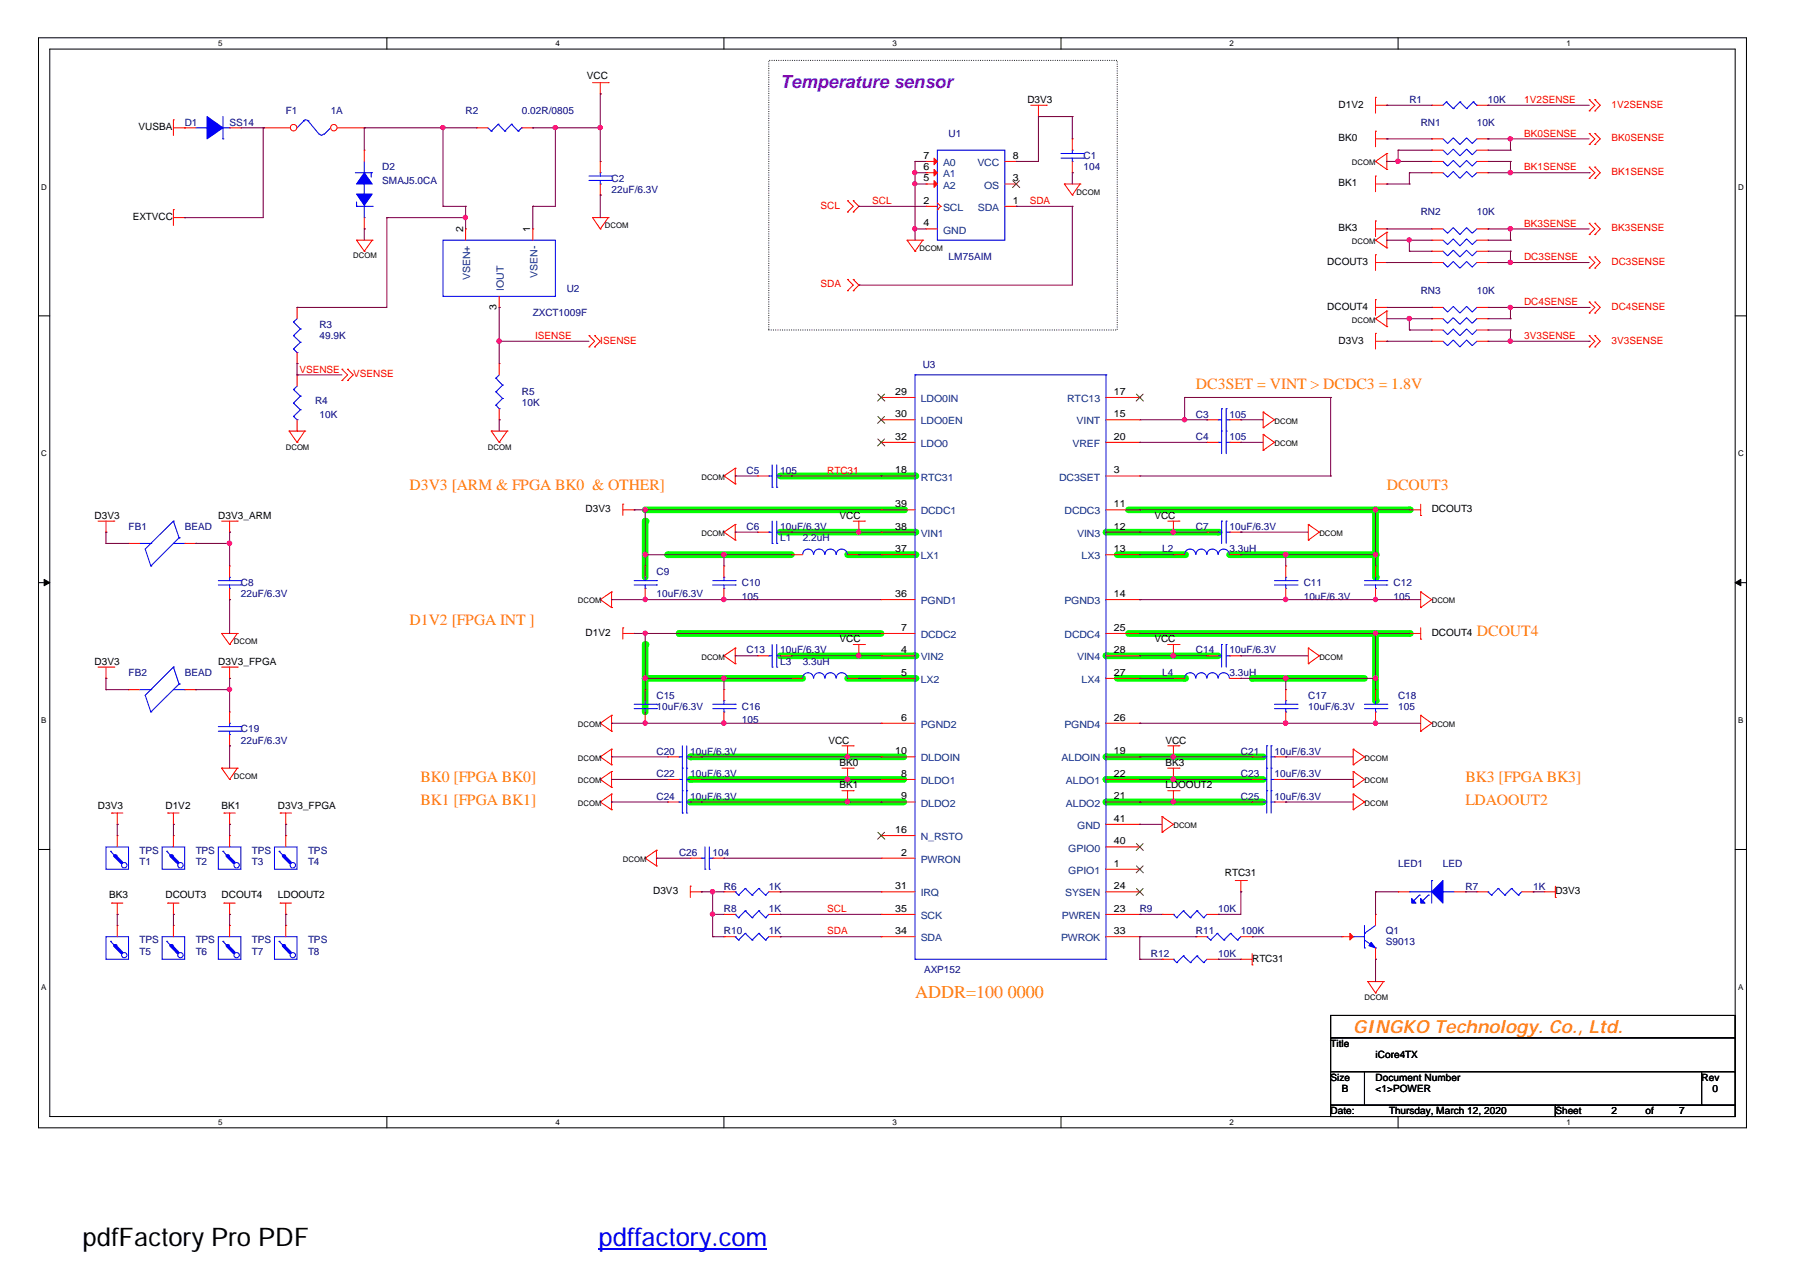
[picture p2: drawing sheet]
<svg xmlns="http://www.w3.org/2000/svg" width="297mm" height="210mm" viewBox="0 0 297 210" stroke-linecap="round" stroke-linejoin="round" font-family="sans-serif">
<defs><g id="words">
<text font-size="4.2" x="13.6" y="205.6">pdfFactory Pro PDF</text>
<text font-size="4.2" fill="#00f" x="98.8" y="205.6">pdffactory.com</text>
<text font-size="3" fill="#8000ff" x="128.7" y="14.5">Temperature sensor</text>
<g font-size="3" fill="#ff8000">
<text x="151" y="164.6">ADDR=100</text>
<text x="166.3" y="164.6">0000</text>
<text x="223.3" y="170.5">GINGKO Technology. Co., Ltd.</text>
</g>
<g font-size="2.6" fill="#ff8000">
<text x="197.4" y="64.1">DC3SET = VINT &gt; DCDC3 = 1.8V</text>
<text x="67.6" y="80.8">D3V3 [ARM &amp; FPGA BK0 &amp; OTHER]</text>
<text x="228.9" y="80.8">DCOUT3</text>
<text x="67.6" y="103.1">D1V2 [FPGA INT ]</text>
<text x="243.7" y="105">DCOUT4</text>
<text x="69.4" y="129">BK0 [FPGA BK0]</text>
<text x="241.9" y="129">BK3 [FPGA BK3]</text>
<text x="69.4" y="132.8">BK1 [FPGA BK1]</text>
<text x="241.9" y="132.8">LDAOOUT2</text>
</g>
<g font-size="1.7">
<text x="96.9" y="13.1">VCC</text>
<text x="169.5" y="17">D3V3</text>
<text x="220.9" y="17.8">D1V2</text>
<text x="22.9" y="21.4">VUSBA</text>
<text x="220.9" y="23.3">BK0</text>
<text x="152.4" y="29.9">5</text>
<text x="152.4" y="28.1">6</text>
<text x="152.4" y="26.2">7</text>
<text x="167.1" y="26.2">8</text>
<text x="167.1" y="29.9">3</text>
<text x="152.4" y="33.6">2</text>
<text x="167.1" y="33.6">1</text>
<text x="220.9" y="30.7">BK1</text>
<text x="21.9" y="36.3">EXTVCC</text>
<text x="76.4" y="38.3" transform="rotate(-90 76.4 38.3)">2</text>
<text x="87.5" y="38.3" transform="rotate(-90 87.5 38.3)">1</text>
<text x="152.4" y="37.4">4</text>
<text x="220.9" y="38.2">BK3</text>
<text x="219" y="43.7">DCOUT3</text>
<text x="82" y="51.2" transform="rotate(-90 82 51.2)">3</text>
<text x="219" y="51.1">DCOUT4</text>
<text x="220.9" y="56.7">D3V3</text>
<text x="147.7" y="65.2">29</text>
<text x="183.8" y="65.2">17</text>
<text x="147.7" y="68.8">30</text>
<text x="183.8" y="68.8">15</text>
<text x="147.7" y="72.6">32</text>
<text x="183.8" y="72.6">20</text>
<text x="147.7" y="78.1">18</text>
<text x="147.7" y="83.7">39</text>
<text x="183.8" y="78.1">3</text>
<text x="183.8" y="83.7">11</text>
<text x="15.6" y="85.6">D3V3</text>
<text x="36" y="85.6">D3V3_ARM</text>
<text x="96.6" y="84.5">D3V3</text>
<text x="138.6" y="85.6">VCC</text>
<text x="147.7" y="87.4">38</text>
<text x="183.8" y="87.4">12</text>
<text x="190.5" y="85.6">VCC</text>
<text x="236.3" y="84.5">DCOUT3</text>
<text x="147.7" y="91.1">37</text>
<text x="183.8" y="91.1">13</text>
<text x="147.7" y="98.5">36</text>
<text x="183.8" y="98.5">14</text>
<text x="96.6" y="104.9">D1V2</text>
<text x="138.6" y="106">VCC</text>
<text x="148.7" y="104.1">7</text>
<text x="148.7" y="107.8">4</text>
<text x="183.8" y="104.1">25</text>
<text x="183.8" y="107.8">28</text>
<text x="190.5" y="106">VCC</text>
<text x="236.3" y="104.9">DCOUT4</text>
<text x="15.6" y="109.7">D3V3</text>
<text x="36" y="109.7">D3V3_FPGA</text>
<text x="148.7" y="111.5">5</text>
<text x="183.8" y="111.5">27</text>
<text x="148.7" y="118.9">6</text>
<text x="183.8" y="118.9">26</text>
<text x="136.7" y="122.7">VCC</text>
<text x="147.7" y="124.5">10</text>
<text x="183.8" y="124.5">19</text>
<text x="192.3" y="122.7">VCC</text>
<text x="138.6" y="126.4">BK0</text>
<text x="138.6" y="130.1">BK1</text>
<text x="148.7" y="128.2">8</text>
<text x="148.7" y="131.9">9</text>
<text x="183.8" y="128.2">22</text>
<text x="183.8" y="131.9">21</text>
<text x="192.3" y="126.4">BK3</text>
<text x="192.3" y="130.1">LDOOUT2</text>
<text x="16.2" y="133.4">D3V3</text>
<text x="27.3" y="133.4">D1V2</text>
<text x="36.6" y="133.4">BK1</text>
<text x="45.8" y="133.4">D3V3_FPGA</text>
<text x="147.7" y="137.5">16</text>
<text x="183.8" y="135.6">41</text>
<text x="148.7" y="141.2">2</text>
<text x="183.8" y="139.3">40</text>
<text x="183.8" y="143">1</text>
<text x="18" y="148.3">BK3</text>
<text x="27.3" y="148.3">DCOUT3</text>
<text x="36.6" y="148.3">DCOUT4</text>
<text x="45.8" y="148.3">LDOOUT2</text>
<text x="107.8" y="147.5">D3V3</text>
<text x="147.7" y="146.7">31</text>
<text x="183.8" y="146.7">24</text>
<text x="202.1" y="144.6">RTC31</text>
<text x="256.7" y="147.5">D3V3</text>
<text x="147.7" y="150.5">35</text>
<text x="147.7" y="154.1">34</text>
<text x="183.8" y="150.5">23</text>
<text x="183.8" y="154.1">33</text>
<text x="206.6" y="158.7">RTC31</text>
<text x="219.6" y="172.7">Title</text>
<text x="219.6" y="178.3">Size</text>
<text x="227" y="174.6">iCore4TX</text>
<text x="227" y="178.3">Document Number</text>
<text x="280.8" y="178.3">Rev</text>
<text x="219.6" y="183.9">Date:</text>
<text x="221.4" y="180.2">B</text>
<text x="227" y="180.2">&lt;1&gt;POWER</text>
<text x="229.2" y="183.9">Thursday, March 12, 2020</text>
<text x="256.7" y="183.9">Sheet</text>
<text x="265.9" y="183.9">2</text>
<text x="271.5" y="183.9">of</text>
<text x="277.1" y="183.9">7</text>
<text x="282.6" y="180.2">0</text>
</g>
<g font-size="1.7" fill="#000080">
<text x="232.6" y="17">R1</text>
<text x="245.5" y="17">10K</text>
<text x="30.5" y="20.7">D1</text>
<text x="37.9" y="20.7">SS14</text>
<text x="47.2" y="18.9">F1</text>
<text x="54.6" y="18.9">1A</text>
<text x="76.8" y="18.9">R2</text>
<text x="86.1" y="18.9">0.02R/0805</text>
<text x="156.5" y="22.6">U1</text>
<text x="234.4" y="20.7">RN1</text>
<text x="243.7" y="20.7">10K</text>
<text x="63.1" y="28.1">D2</text>
<text x="100.9" y="30">C2</text>
<text x="178.8" y="26.3">C1</text>
<text x="178.8" y="28.1">104</text>
<text x="63.1" y="30.4">SMAJ5.0CA</text>
<text x="100.9" y="31.8">22uF/6.3V</text>
<text x="234.4" y="35.5">RN2</text>
<text x="243.7" y="35.5">10K</text>
<text x="156.5" y="42.9">LM75AIM</text>
<text x="87.9" y="52.2">ZXCT1009F</text>
<text x="93.5" y="48.1">U2</text>
<text x="234.4" y="48.5">RN3</text>
<text x="243.7" y="48.5">10K</text>
<text x="52.7" y="54.1">R3</text>
<text x="52.7" y="55.9">49.9K</text>
<text x="86.1" y="65.2">R5</text>
<text x="152.3" y="60.8">U3</text>
<text x="52" y="66.7">R4</text>
<text x="52.7" y="68.9">10K</text>
<text x="86.1" y="67.1">10K</text>
<text x="197.4" y="68.9">C3</text>
<text x="202.9" y="68.9">105</text>
<text x="197.4" y="72.6">C4</text>
<text x="202.9" y="72.6">105</text>
<text x="123.2" y="78.2">C5</text>
<text x="128.7" y="78.2">105</text>
<text x="21.2" y="87.5">FB1</text>
<text x="30.5" y="87.5">BEAD</text>
<text x="123.2" y="87.5">C6</text>
<text x="128.7" y="89.3">L1</text>
<text x="128.7" y="87.5">10uF/6.3V</text>
<text x="132.5" y="89.3">2.2uH</text>
<text x="197.4" y="87.5">C7</text>
<text x="202.9" y="87.5">10uF/6.3V</text>
<text x="108.3" y="94.9">C9</text>
<text x="191.8" y="91.2">L2</text>
<text x="202.9" y="91.2">3.3uH</text>
<text x="39.8" y="96.7">C8</text>
<text x="39.8" y="98.6">22uF/6.3V</text>
<text x="108.3" y="98.6">10uF/6.3V</text>
<text x="122.4" y="96.7">C10</text>
<text x="122.4" y="98.9">105</text>
<text x="215.1" y="96.7">C11</text>
<text x="215.1" y="98.9">10uF/6.3V</text>
<text x="230" y="96.7">C12</text>
<text x="230" y="98.9">105</text>
<text x="123.2" y="107.8">C13</text>
<text x="128.7" y="107.8">10uF/6.3V</text>
<text x="197.4" y="107.8">C14</text>
<text x="202.9" y="107.8">10uF/6.3V</text>
<text x="21.2" y="111.6">FB2</text>
<text x="30.5" y="111.6">BEAD</text>
<text x="128.7" y="109.7">L3</text>
<text x="132.5" y="109.7">3.3uH</text>
<text x="191.8" y="111.6">L4</text>
<text x="202.9" y="111.6">3.3uH</text>
<text x="108.3" y="115.3">C15</text>
<text x="108.3" y="117.1">10uF/6.3V</text>
<text x="122.4" y="117.1">C16</text>
<text x="122.4" y="119.4">105</text>
<text x="215.9" y="115.3">C17</text>
<text x="215.9" y="117.1">10uF/6.3V</text>
<text x="230.7" y="115.3">C18</text>
<text x="230.7" y="117.1">105</text>
<text x="39.8" y="120.8">C19</text>
<text x="39.8" y="122.7">22uF/6.3V</text>
<text x="108.3" y="124.6">C20</text>
<text x="113.9" y="124.6">10uF/6.3V</text>
<text x="204.8" y="124.6">C21</text>
<text x="210.3" y="124.6">10uF/6.3V</text>
<text x="108.3" y="128.2">C22</text>
<text x="108.3" y="132">C24</text>
<text x="113.9" y="128.2">10uF/6.3V</text>
<text x="113.9" y="132">10uF/6.3V</text>
<text x="204.8" y="128.2">C23</text>
<text x="204.8" y="132">C25</text>
<text x="210.3" y="128.2">10uF/6.3V</text>
<text x="210.3" y="132">10uF/6.3V</text>
<text x="23" y="142.7">T1</text>
<text x="23" y="140.9">TPS</text>
<text x="32.3" y="142.7">T2</text>
<text x="32.3" y="140.9">TPS</text>
<text x="41.6" y="142.7">T3</text>
<text x="41.6" y="140.9">TPS</text>
<text x="50.8" y="142.7">T4</text>
<text x="50.8" y="140.9">TPS</text>
<text x="112.1" y="141.2">C26</text>
<text x="117.6" y="141.2">104</text>
<text x="230.7" y="143.1">LED1</text>
<text x="238.1" y="143.1">LED</text>
<text x="119.5" y="146.8">R6</text>
<text x="126.9" y="146.8">1K</text>
<text x="241.9" y="146.8">R7</text>
<text x="253" y="146.8">1K</text>
<text x="23" y="155.7">TPS</text>
<text x="32.3" y="155.7">TPS</text>
<text x="41.6" y="155.7">TPS</text>
<text x="50.8" y="155.7">TPS</text>
<text x="119.5" y="150.5">R8</text>
<text x="119.5" y="154.2">R10</text>
<text x="126.9" y="150.5">1K</text>
<text x="126.9" y="154.2">1K</text>
<text x="188.1" y="150.5">R9</text>
<text x="197.4" y="154.2">R11</text>
<text x="201" y="150.5">10K</text>
<text x="204.8" y="154.2">100K</text>
<text x="228.7" y="154.2">Q1</text>
<text x="228.7" y="155.9">S9013</text>
<text x="23" y="157.5">T5</text>
<text x="32.3" y="157.5">T6</text>
<text x="41.6" y="157.5">T7</text>
<text x="50.8" y="157.5">T8</text>
<text x="152.5" y="160.5">AXP152</text>
<text x="189.9" y="157.9">R12</text>
<text x="201" y="157.9">10K</text>
</g>
<g font-size="1.7" fill="#f00">
<text x="251.5" y="17">1V2SENSE</text>
<text x="265.9" y="17.8">1V2SENSE</text>
<text x="251.5" y="22.5">BK0SENSE</text>
<text x="265.9" y="23.3">BK0SENSE</text>
<text x="251.5" y="28.1">BK1SENSE</text>
<text x="265.9" y="28.9">BK1SENSE</text>
<text x="135.4" y="34.4">SCL</text>
<text x="143.9" y="33.7">SCL</text>
<text x="169.9" y="33.7">SDA</text>
<text x="251.5" y="37.4">BK3SENSE</text>
<text x="265.9" y="38.2">BK3SENSE</text>
<text x="135.4" y="47.4">SDA</text>
<text x="251.5" y="42.9">DC3SENSE</text>
<text x="265.9" y="43.7">DC3SENSE</text>
<text x="251.5" y="50.3">DC4SENSE</text>
<text x="265.9" y="51.1">DC4SENSE</text>
<text x="88.3" y="55.9">ISENSE</text>
<text x="99.1" y="56.7">ISENSE</text>
<text x="251.5" y="55.9">3V3SENSE</text>
<text x="265.9" y="56.7">3V3SENSE</text>
<text x="49.4" y="61.5">VSENSE</text>
<text x="58.3" y="62.2">VSENSE</text>
<text x="136.5" y="78.2">RTC31</text>
<text x="136.5" y="150.5">SCL</text>
<text x="136.5" y="154.2">SDA</text>
</g>
<g font-size="1.7" fill="#004080">
<text x="155.6" y="29.3">A1</text>
<text x="155.6" y="27.4">A0</text>
<text x="161.3" y="27.4">VCC</text>
<text x="155.6" y="34.8">SCL</text>
<text x="155.6" y="31.1">A2</text>
<text x="161.4" y="34.8">SDA</text>
<text x="162.4" y="31.1">OS</text>
<text x="155.6" y="38.5">GND</text>
<text x="77.6" y="46.2" transform="rotate(-90 77.6 46.2)">VSEN+</text>
<text x="83.1" y="48" transform="rotate(-90 83.1 48)">IOUT</text>
<text x="88.7" y="45.8" transform="rotate(-90 88.7 45.8)">VSEN-</text>
<text x="151.9" y="66.4">LDO0IN</text>
<text x="151.9" y="70">LDO0EN</text>
<text x="176.1" y="66.4">RTC13</text>
<text x="177.7" y="70">VINT</text>
<text x="151.9" y="73.8">LDO0</text>
<text x="177" y="73.8">VREF</text>
<text x="151.9" y="79.3">RTC31</text>
<text x="174.8" y="79.3">DC3SET</text>
<text x="151.9" y="84.9">DCDC1</text>
<text x="151.9" y="88.6">VIN1</text>
<text x="175.7" y="84.9">DCDC3</text>
<text x="177.8" y="88.6">VIN3</text>
<text x="151.9" y="92.3">LX1</text>
<text x="178.5" y="92.3">LX3</text>
<text x="151.9" y="99.7">PGND1</text>
<text x="175.6" y="99.7">PGND3</text>
<text x="151.9" y="105.3">DCDC2</text>
<text x="175.7" y="105.3">DCDC4</text>
<text x="151.9" y="109">VIN2</text>
<text x="151.9" y="112.7">LX2</text>
<text x="177.8" y="109">VIN4</text>
<text x="178.5" y="112.7">LX4</text>
<text x="151.9" y="120.1">PGND2</text>
<text x="151.9" y="125.7">DLDOIN</text>
<text x="175.2" y="125.7">ALDOIN</text>
<text x="175.6" y="120.1">PGND4</text>
<text x="151.9" y="129.4">DLDO1</text>
<text x="175.9" y="129.4">ALDO1</text>
<text x="151.9" y="133.1">DLDO2</text>
<text x="175.9" y="133.1">ALDO2</text>
<text x="177.8" y="136.8">GND</text>
<text x="151.9" y="138.7">N_RSTO</text>
<text x="151.9" y="142.4">PWRON</text>
<text x="176.3" y="140.5">GPIO0</text>
<text x="151.9" y="147.9">IRQ</text>
<text x="175.8" y="147.9">SYSEN</text>
<text x="176.3" y="144.2">GPIO1</text>
<text x="151.9" y="151.7">SCK</text>
<text x="151.9" y="155.3">SDA</text>
<text x="175.1" y="155.3">PWROK</text>
<text x="175.2" y="151.7">PWREN</text>
</g>
<g font-size="1.3">
<text x="36" y="7.6">5</text>
<text x="91.7" y="7.6">4</text>
<text x="147.3" y="7.6">3</text>
<text x="202.9" y="7.6">2</text>
<text x="258.5" y="7.6">1</text>
<text x="223.1" y="27.3">DCOM</text>
<text x="6.8" y="31.3">D</text>
<text x="177.7" y="32.1">DCOM</text>
<text x="286.8" y="31.3">D</text>
<text x="99.8" y="37.6">DCOM</text>
<text x="151.7" y="41.4">DCOM</text>
<text x="223.1" y="40.2">DCOM</text>
<text x="58.3" y="42.6">DCOM</text>
<text x="223.1" y="53.2">DCOM</text>
<text x="210.3" y="69.9">DCOM</text>
<text x="6.8" y="75.3">C</text>
<text x="47.2" y="74.2">DCOM</text>
<text x="80.5" y="74.2">DCOM</text>
<text x="210.3" y="73.6">DCOM</text>
<text x="286.8" y="75.3">C</text>
<text x="115.7" y="79.2">DCOM</text>
<text x="115.7" y="88.4">DCOM</text>
<text x="217.7" y="88.4">DCOM</text>
<text x="95.4" y="99.6">DCOM</text>
<text x="236.3" y="99.6">DCOM</text>
<text x="38.6" y="106.3">DCOM</text>
<text x="115.7" y="108.9">DCOM</text>
<text x="217.7" y="108.9">DCOM</text>
<text x="6.8" y="119.4">B</text>
<text x="95.4" y="120">DCOM</text>
<text x="236.3" y="120">DCOM</text>
<text x="286.8" y="119.4">B</text>
<text x="95.4" y="125.5">DCOM</text>
<text x="225.2" y="125.5">DCOM</text>
<text x="38.6" y="128.5">DCOM</text>
<text x="95.4" y="129.3">DCOM</text>
<text x="225.2" y="129.3">DCOM</text>
<text x="95.4" y="132.9">DCOM</text>
<text x="193.6" y="136.7">DCOM</text>
<text x="225.2" y="132.9">DCOM</text>
<text x="102.8" y="142.2">DCOM</text>
<text x="6.8" y="163.4">A</text>
<text x="225.2" y="165">DCOM</text>
<text x="286.8" y="163.4">A</text>
<text x="36" y="185.6">5</text>
<text x="91.7" y="185.6">4</text>
<text x="147.3" y="185.6">3</text>
<text x="202.9" y="185.6">2</text>
<text x="258.5" y="185.6">1</text>
</g>
</g></defs>
<path d="M6.3 6.2h281.9v179.9h-281.9zM8.2 8.1h278.1v176.1h-278.1z" fill="none" stroke="#000" stroke-width=".17"/>
<g fill="#fff">
<path d="M36 6.4h.7v1.5h-.7z"/>
<path d="M36 184.5h.7v1.4h-.7z"/>
</g>
<path d="M63.8 6.2v1.9M63.8 184.2v1.9" fill="none" stroke="#000" stroke-width=".17"/>
<g fill="#fff">
<path d="M91.7 6.4h.7v1.5h-.7z"/>
<path d="M91.7 184.5h.7v1.4h-.7z"/>
</g>
<path d="M119.5 6.2v1.9M119.5 184.2v1.9" fill="none" stroke="#000" stroke-width=".17"/>
<g fill="#fff">
<path d="M147.3 6.4h.7v1.5h-.7z"/>
<path d="M147.3 184.5h.7v1.4h-.7z"/>
</g>
<path d="M175.1 6.2v1.9M175.1 184.2v1.9" fill="none" stroke="#000" stroke-width=".17"/>
<g fill="#fff">
<path d="M202.9 6.4h.7v1.5h-.7z"/>
<path d="M202.9 184.5h.7v1.4h-.7z"/>
</g>
<path d="M230.7 6.2v1.9M230.7 184.2v1.9" fill="none" stroke="#000" stroke-width=".17"/>
<g fill="#fff">
<path d="M258.5 6.4h.7v1.5h-.7z"/>
<path d="M258.5 184.5h.7v1.4h-.7z"/>
<path d="M6.8 30.1h.9v1.5h-.9z"/>
<path d="M286.8 30.1h.9v1.5h-.9z"/>
<path d="M6.8 74.1h.9v1.5h-.9z"/>
<path d="M286.8 74.1h.9v1.5h-.9z"/>
</g>
<path d="M6.3 52.1h1.9M286.3 52.1h1.9" fill="none" stroke="#000" stroke-width=".17"/>
<g fill="#fff">
<path d="M6.8 118.2h.9v1.4h-.9z"/>
<path d="M286.8 118.2h.9v1.4h-.9z"/>
</g>
<path d="M6.3 96.2h1.9M286.3 96.2h1.9" fill="none" stroke="#000" stroke-width=".17"/>
<g fill="#000" stroke="#000" stroke-width=".17">
<path d="M7.3 95.6l.9 .6-.9 .5z" fill-rule="evenodd"/>
<path d="M286.3 96.2l1-.6v1.1z" fill-rule="evenodd"/>
</g>
<g fill="#fff">
<path d="M6.8 162.2h.8v1.5h-.8z"/>
<path d="M286.8 162.2h.8v1.5h-.8z"/>
</g>
<path d="M6.3 140.2h1.9M286.3 140.2h1.9" fill="none" stroke="#000" stroke-width=".17"/>
<path d="M106.5 84.1h42.6" fill="none" stroke="#0f0" stroke-width="1.1"/>
<circle cx="149.1" cy="84.1" r=".55" fill="#0f0"/>
<path d="M106.5 86v9.3" fill="none" stroke="#0f0" stroke-width="1.1"/>
<circle cx="106.5" cy="86" r=".55" fill="#0f0"/>
<path d="M110.2 91.5h20.4" fill="none" stroke="#0f0" stroke-width="1.1"/>
<circle cx="110.2" cy="91.5" r=".55" fill="#0f0"/>
<path d="M112.1 104.5h33.3" fill="none" stroke="#0f0" stroke-width="1.1"/>
<circle cx="112.1" cy="104.5" r=".55" fill="#0f0"/>
<path d="M106.5 106.4v11.1" fill="none" stroke="#0f0" stroke-width="1.1"/>
<circle cx="106.5" cy="106.4" r=".55" fill="#0f0"/>
<path d="M106.5 111.9h26" fill="none" stroke="#0f0" stroke-width="1.1"/>
<circle cx="106.5" cy="111.9" r=".55" fill="#0f0"/>
<path d="M113.9 124.9h35.2" fill="none" stroke="#0f0" stroke-width="1.1"/>
<circle cx="113.9" cy="124.9" r=".55" fill="#0f0"/>
<path d="M206.6 111.9h18.6" fill="none" stroke="#0f0" stroke-width="1.1"/>
<circle cx="206.6" cy="111.9" r=".55" fill="#0f0"/>
<path d="M113.9 128.6h35.2" fill="none" stroke="#0f0" stroke-width="1.1"/>
<circle cx="113.9" cy="128.6" r=".55" fill="#0f0"/>
<path d="M113.9 132.3h35.2" fill="none" stroke="#0f0" stroke-width="1.1"/>
<circle cx="113.9" cy="132.3" r=".55" fill="#0f0"/>
<path d="M182.5 124.9h25.9" fill="none" stroke="#0f0" stroke-width="1.1"/>
<circle cx="182.5" cy="124.9" r=".55" fill="#0f0"/>
<path d="M182.5 128.6h25.9" fill="none" stroke="#0f0" stroke-width="1.1"/>
<circle cx="182.5" cy="128.6" r=".55" fill="#0f0"/>
<path d="M182.5 132.3h25.9" fill="none" stroke="#0f0" stroke-width="1.1"/>
<circle cx="182.5" cy="132.3" r=".55" fill="#0f0"/>
<path d="M182.5 108.2h18.5" fill="none" stroke="#0f0" stroke-width="1.1"/>
<circle cx="182.5" cy="108.2" r=".55" fill="#0f0"/>
<path d="M227 104.5v11.1" fill="none" stroke="#0f0" stroke-width="1.1"/>
<circle cx="227" cy="115.6" r=".55" fill="#0f0"/>
<path d="M227 84.1v11.2" fill="none" stroke="#0f0" stroke-width="1.1"/>
<circle cx="227" cy="95.3" r=".55" fill="#0f0"/>
<path d="M186.2 104.5h46.4" fill="none" stroke="#0f0" stroke-width="1.1"/>
<circle cx="232.6" cy="104.5" r=".55" fill="#0f0"/>
<path d="M186.2 84.1h46.4" fill="none" stroke="#0f0" stroke-width="1.1"/>
<circle cx="232.6" cy="84.1" r=".55" fill="#0f0"/>
<path d="M202.9 91.5h24.1" fill="none" stroke="#0f0" stroke-width="1.1"/>
<circle cx="227" cy="91.5" r=".55" fill="#0f0"/>
<path d="M128.7 108.2h22.3" fill="none" stroke="#0f0" stroke-width="1.1"/>
<circle cx="151" cy="108.2" r=".55" fill="#0f0"/>
<path d="M128.7 87.8h22.3" fill="none" stroke="#0f0" stroke-width="1.1"/>
<circle cx="151" cy="87.8" r=".55" fill="#0f0"/>
<path d="M182.5 87.8h18.5" fill="none" stroke="#0f0" stroke-width="1.1"/>
<circle cx="201" cy="87.8" r=".55" fill="#0f0"/>
<path d="M128.7 78.5h22.3" fill="none" stroke="#0f0" stroke-width="1.1"/>
<circle cx="151" cy="78.5" r=".55" fill="#0f0"/>
<path d="M139.9 91.5h11.1" fill="none" stroke="#0f0" stroke-width="1.1"/>
<circle cx="151" cy="91.5" r=".55" fill="#0f0"/>
<path d="M139.9 111.9h11.1" fill="none" stroke="#0f0" stroke-width="1.1"/>
<circle cx="151" cy="111.9" r=".55" fill="#0f0"/>
<path d="M184.4 111.9h11.1" fill="none" stroke="#0f0" stroke-width="1.1"/>
<circle cx="195.5" cy="111.9" r=".55" fill="#0f0"/>
<path d="M184.4 91.5h11.1" fill="none" stroke="#0f0" stroke-width="1.1"/>
<circle cx="195.5" cy="91.5" r=".55" fill="#0f0"/>
<path d="M126.9 10h57.5v44.5h-57.5z" fill="none" stroke="#000" stroke-width=".17" stroke-dasharray="0 .3"/>
<g fill="none" stroke="#f00" stroke-width=".17">
<path d="M28.6 19.8h.1M28.6 19.8v2.6M97.8 13.6h2.6M99.1 15.5h.1M99.1 13.6v1.9M100.4 13.6h.1M170.1 17.4h2.6M171.4 19.2h.1M171.4 17.4v1.8M172.7 17.4h.1M227 16.1h.1M227 17.4h1.9"/>
<path d="M227 16.1v2.6M228.9 17.4h.1M262.3 16.4h.1M262.3 18.3h.1M262.3 16.4l.9 1-.9 .9M263.2 16.4h.1M263.2 18.3h.1M263.2 16.4l.9 1-.9 .9M28.6 34.6h.1M28.6 34.6v2.6M28.6 21.1h1.9M28.6 35.9h1.9"/>
<path d="M30.5 21.1h.1M30.5 35.9h.1M58.8 39.6h.1M58.8 39.6l1.3 1.9M58.8 39.6h2.6M61.4 39.6h.1M61.4 39.6l-1.3 1.9M97.8 35.9h.1M97.8 35.9l1.3 1.9M97.8 35.9h2.6M99.1 37.8h.1M100.4 35.9h.1"/>
<path d="M100.4 35.9l-1.3 1.9M139.9 33.1h.1M139.9 35h.1M139.9 33.1l.9 1-.9 .9M140.8 35h.1M140.8 33.1h.1M140.8 33.1l.9 1-.9 .9M149.7 39.6h.1M149.7 39.6h2.6M149.7 39.6l1.3 1.9M152.3 39.6h.1M152.3 39.6l-1.3 1.9"/>
<path d="M175.6 30.4h.1M175.6 30.4l1.4 1.8M175.6 30.4h2.6M177 32.2h.1M178.2 30.4h.1M178.2 30.4l-1.2 1.8M227 26.6h.1M227 39.6h.1M227 36.5h.1M227 29.1h.1M227 21.6h.1M227 30.4h1.9"/>
<path d="M227 21.6v2.6M227 29.1v2.5M227 36.5v2.5M227 26.6l1.9 1.4M227 39.6l1.9 1.3M227 37.8h1.9M227 22.9h1.9M228.9 25.3h.1M228.9 28h.1M228.9 38.3h.1M228.9 37.8h.1M228.9 30.4h.1"/>
<path d="M228.9 22.9h.1M228.9 25.3l-1.9 1.3M228.9 25.3v2.7M228.9 38.3v2.6M228.9 38.3l-1.9 1.3M262.3 36.8h.1M262.3 38.7h.1M262.3 27.6h.1M262.3 29.4h.1M262.3 22h.1M262.3 23.8h.1M262.3 36.8l.9 1-.9 .9"/>
<path d="M262.3 27.6l.9 .9-.9 .9M262.3 22l.9 .9-.9 .9M263.2 36.8h.1M263.2 38.7h.1M263.2 27.6h.1M263.2 29.4h.1M263.2 22h.1M263.2 23.8h.1M263.2 36.8l.9 1-.9 .9M263.2 27.6l.9 .9-.9 .9M263.2 22l.9 .9-.9 .9M60.1 41.5h.1"/>
<path d="M97.2 57.2h.1M97.2 55.4h.1M97.2 55.4l.9 .9-.9 .9M98.1 57.2h.1M98.1 55.4h.1M98.1 55.4l1 .9-1 .9M139.9 46.1h.1M139.9 48h.1M139.9 46.1l.9 .9-.9 1M140.8 48h.1M140.8 46.1h.1M140.8 46.1l.9 .9-.9 1"/>
<path d="M151 41.5h.1M227 42.1h.1M227 52.6h.1M227 49.5h.1M227 55h.1M227 42.1v2.5M227 49.5v2.5M227 55v2.6M227 43.3h1.9M227 52.6l1.9 1.3M227 50.7h1.9M227 56.3h1.9"/>
<path d="M228.9 40.9h.1M228.9 43.3h.1M228.9 51.3h.1M228.9 53.9h.1M228.9 50.7h.1M228.9 56.3h.1M228.9 51.3v2.6M228.9 51.3l-1.9 1.3M262.3 42.4h.1M262.3 44.3h.1M262.3 49.8h.1M262.3 51.7h.1"/>
<path d="M262.3 55.4h.1M262.3 57.2h.1M262.3 42.4l.9 .9-.9 1M262.3 49.8l.9 .9-.9 1M262.3 55.4l.9 .9-.9 .9M263.2 42.4h.1M263.2 44.3h.1M263.2 49.8h.1M263.2 51.7h.1M263.2 55.4h.1M263.2 57.2h.1M263.2 42.4l.9 .9-.9 1"/>
<path d="M263.2 49.8l.9 .9-.9 1M263.2 55.4l.9 .9-.9 .9M47.7 71.1h.1M47.7 71.1h2.6M47.7 71.1l1.3 1.9M49 73h.1M50.3 71.1h.1M50.3 71.1l-1.3 1.9M56.4 62.8h.1M56.4 60.9h.1M56.4 60.9l1 1-1 .9M57.4 62.8h.1"/>
<path d="M57.4 60.9h.1M57.4 60.9l.9 1-.9 .9M81.1 71.1h.1M81.1 71.1l1.3 1.9M81.1 71.1h2.6M82.4 73h.1M83.7 71.1h.1M83.7 71.1l-1.3 1.9M119.5 78.5h.1M119.5 78.5l1.8 1.4M121.3 77.3h.1M121.3 79.9h.1"/>
<path d="M121.3 77.3l-1.8 1.2M121.3 77.3v2.6M208.4 70.6h.1M208.4 68h.1M208.4 74.3h.1M208.4 71.7h.1M208.4 68l1.9 1.3M208.4 68v2.6M208.4 71.7v2.6M208.4 71.7l1.9 1.3M210.3 69.3h.1M210.3 73h.1"/>
<path d="M210.3 69.3l-1.9 1.3M210.3 73l-1.9 1.3M16.2 86h2.6M17.5 87.8h.1M17.5 86v1.8M18.8 86h.1M36.6 86h2.6M37.9 87.8h.1M37.9 86v1.8M39.2 86h.1M99.1 98.9h.1M99.1 98.9l1.8 1.4"/>
<path d="M100.9 97.7h.1M100.9 97.7l-1.8 1.2M100.9 97.7v2.6M102.8 83.2h.1M102.8 83.2v1.9M102.8 84.1h1.8M104.6 84.1h.1M119.5 87.8h.1M119.5 87.8l1.8 1.3M121.3 86.5h.1M121.3 89.1h.1M121.3 86.5v2.6"/>
<path d="M121.3 86.5l-1.8 1.3M140.8 86h1.9M141.7 87.8h.1M141.7 86v1.8M142.7 86h.1M192.7 86h1.9M193.6 87.8h.1M193.6 86v1.8M194.6 86h.1M215.9 89.1h.1M215.9 86.5h.1M215.9 86.5l1.8 1.3"/>
<path d="M215.9 86.5v2.6M217.7 87.8h.1M217.7 87.8l-1.8 1.3M232.6 84.1h.1M232.6 84.1h1.8M234.4 97.7h.1M234.4 85.1h.1M234.4 97.7l1.9 1.2M234.4 83.2v1.9M234.4 97.7v2.6M236.3 98.9h.1M236.3 98.9l-1.9 1.4"/>
<path d="M16.2 110.1h2.6M17.5 111.9h.1M17.5 110.1v1.8M18.8 110.1h.1M36.6 104.5h.1M36.6 104.5h2.6M36.6 104.5l1.3 1.9M36.6 110.1h2.6M37.9 106.4h.1M37.9 111.9h.1M37.9 110.1v1.8M39.2 104.5h.1"/>
<path d="M39.2 110.1h.1M39.2 104.5l-1.3 1.9M99.1 119.4h.1M99.1 119.4l1.8 1.3M100.9 100.3h.1M100.9 118h.1M100.9 118v2.7M100.9 118l-1.8 1.4M102.8 103.6h.1M102.8 104.5h1.8M102.8 103.6v1.9M104.6 104.5h.1"/>
<path d="M119.5 108.2h.1M119.5 108.2l1.8 1.3M121.3 106.9h.1M121.3 109.5h.1M121.3 106.9v2.6M121.3 106.9l-1.8 1.3M140.8 106.4h1.9M141.7 108.2h.1M141.7 106.4v1.8M142.7 106.4h.1M192.7 106.4h1.9M193.6 108.2h.1"/>
<path d="M193.6 106.4v1.8M194.6 106.4h.1M215.9 109.5h.1M215.9 106.9h.1M215.9 106.9v2.6M215.9 106.9l1.8 1.3M217.7 108.2h.1M217.7 108.2l-1.8 1.3M232.6 104.5h.1M232.6 104.5h1.8M234.4 100.3h.1M234.4 118h.1"/>
<path d="M234.4 105.5h.1M234.4 103.6v1.9M234.4 118v2.7M234.4 118l1.9 1.4M236.3 119.4h.1M236.3 119.4l-1.9 1.3M18.4 134.2h.1M18.4 134.2h1.9M19.3 136h.1M19.3 134.2v1.8M27.7 134.2h.1M27.7 134.2h1.8"/>
<path d="M28.6 136h.1M28.6 134.2v1.8M36.6 126.8h.1M36.6 126.8h2.6M36.6 126.8l1.3 1.8M37 134.2h.1M37 134.2h1.8M37.9 136h.1M37.9 128.6h.1M37.9 134.2v1.8M39.2 126.8h.1M39.2 126.8l-1.3 1.8"/>
<path d="M46.2 134.2h.1M46.2 134.2h1.9M47.2 136h.1M47.2 134.2v1.8M99.1 124.9h.1M99.1 128.6h.1M99.1 132.3h.1M99.1 124.9l1.8 1.3M99.1 128.6l1.8 1.3M99.1 132.3l1.8 1.3M100.9 120.7h.1M100.9 123.6h.1"/>
<path d="M100.9 126.2h.1M100.9 127.3h.1M100.9 129.9h.1M100.9 131h.1M100.9 133.6h.1M100.9 123.6v2.6M100.9 127.3v2.6M100.9 131v2.6M100.9 123.6l-1.8 1.3M100.9 127.3l-1.8 1.3M100.9 131l-1.8 1.3M138.9 123.1h1.9"/>
<path d="M138.9 126.8h1.9M138.9 130.5h1.9M139.9 124.9h.1M139.9 128.6h.1M139.9 132.3h.1M139.9 123.1v1.8M139.9 126.8v1.8M139.9 130.5v1.8M140.8 123.1h.1M140.8 126.8h.1M140.8 130.5h.1M191.8 137.3h.1"/>
<path d="M191.8 134.8h.1M191.8 134.8l1.8 1.2M191.8 134.8v2.5M192.7 123.1h1.9M192.7 126.8h1.9M192.7 130.5h1.9M193.6 136h.1M193.6 124.9h.1M193.6 128.6h.1M193.6 132.3h.1M193.6 136l-1.8 1.3M193.6 123.1v1.8"/>
<path d="M193.6 126.8v1.8M193.6 130.5v1.8M194.6 123.1h.1M194.6 126.8h.1M194.6 130.5h.1M223.3 126.2h.1M223.3 123.6h.1M223.3 129.9h.1M223.3 127.3h.1M223.3 133.6h.1M223.3 131h.1M223.3 123.6l1.9 1.3"/>
<path d="M223.3 123.6v2.6M223.3 127.3v2.6M223.3 131v2.6M223.3 127.3l1.9 1.3M223.3 131l1.9 1.3M225.2 124.9h.1M225.2 128.6h.1M225.2 132.3h.1M225.2 124.9l-1.9 1.3M225.2 128.6l-1.9 1.3M225.2 132.3l-1.9 1.3M234.4 120.7h.1"/>
<path d="M18.4 149h.1M18.4 149h1.9M19.3 150.9h.1M19.3 149v1.9M27.7 149h.1M27.7 149h1.8M28.6 150.9h.1M28.6 149v1.9M37 149h.1M37 149h1.8M37.9 150.9h.1M37.9 149v1.9"/>
<path d="M46.2 149h.1M46.2 149h1.9M47.2 150.9h.1M47.2 149v1.9M106.5 141.6h.1M106.5 141.6l1.8 1.3M108.3 140.3h.1M108.3 142.9h.1M108.3 140.3l-1.8 1.3M108.3 140.3v2.6M113.9 146.2h.1M113.9 147.2h1.8"/>
<path d="M113.9 146.2v1.9M115.7 147.2h.1M203.8 145.3h1.9M204.8 147.2h.1M204.8 158.3h.1M204.8 145.3v1.9M204.8 158.3h1.8M205.7 145.3h.1M206.6 159.2h.1M206.6 157.4v1.8M254.8 147.2h.1M254.8 147.2h1.9"/>
<path d="M256.7 148.1h.1M256.7 146.2v1.9M225.7 162h.1M225.7 162l1.3 1.8M225.7 162h2.6M227 163.8h.1M228.3 162h.1M228.3 162l-1.3 1.8"/>
</g>
<path d="M219.6 167.6h66.7v3.7h-66.7zM219.6 171.3h66.7v5.5h-66.7zM219.6 176.8h5.6v5.6h-5.6zM225.2 176.8h55.6v5.6h-55.6zM280.8 176.8h5.5v5.6h-5.5zM219.6 182.4h37.1v1.8h-37.1zM256.7 182.4h29.6v1.8h-29.6z" fill="none" stroke="#000" stroke-width=".17"/>
<g fill="none" stroke="#00f" stroke-width=".17">
<path d="M45.3 139.8h3.7v3.6h-3.7z"/>
<circle cx="48.3" cy="142.8" r=".45"/>
</g>
<path d="M46.8 141.2l1.1 1.1" fill="none" stroke="#00f" stroke-width=".55"/>
<circle cx="46.8" cy="141.2" r=".28" fill="#00f"/>
<path d="M50.1 19.9a.57 .57 0 0 1 .7 0M50.1 20h.1M50.1 20l-1.1 1.1M50.8 20h.1M50.8 20l1.9 2.2M52.7 22.1l.3 .2 .4-.2M54.6 21.1h.1M54.6 21.1l-1.1 1.1M46.1 140.5h.1M46.1 140.5l.8 .9" fill="none" stroke="#00f" stroke-width=".17"/>
<path d="M47.2 137.9h.1M47.2 137.9v1.9" fill="none" stroke="#f00" stroke-width=".17"/>
<circle cx="48.4" cy="21.1" r=".54" fill="#fff" stroke="#f00" stroke-width=".17"/>
<path d="M43.4 21.1h.1M43.4 21.1h4.5" fill="none" stroke="#f00" stroke-width=".17"/>
<circle cx="55.1" cy="21.1" r=".54" fill="#fff" stroke="#f00" stroke-width=".17"/>
<g fill="none" stroke="#f00" stroke-width=".17">
<path d="M55.7 21.1h4.4M60.1 21.1h.1M99.1 26.6h.1M99.1 32.2h.1M99.1 26.6v1.9M99.1 30.4v1.8M236.3 39.6h.1M236.3 37.8h.1M236.3 39.6h1.8M236.3 37.8h1.8M243.7 39.6h1.8M243.7 37.8h1.8"/>
<path d="M245.5 39.6h.1M245.5 37.8h.1M236.3 43.3h.1M236.3 41.5h.1M236.3 43.3h1.8M236.3 41.5h1.8M243.7 43.3h1.8M243.7 41.5h1.8M245.5 43.3h.1M245.5 41.5h.1M125 78.5h.1M125 78.5h1.9"/>
<path d="M128.7 78.5h1.9M130.6 78.5h.1M145.4 65.6h.1M145.4 69.3h.1M145.4 73h.1M145.4 78.5h.1M145.4 78.5h5.6M145.4 65.6h5.6M145.4 69.3h5.6M145.4 73h5.6M182.5 78.5h5.6M182.5 65.6h5.6"/>
<path d="M182.5 69.3h5.6M182.5 73h5.6M188.1 65.6h.1M188.1 69.3h.1M188.1 73h.1M188.1 78.5h.1M130.6 91.5h.1M130.6 91.5h1.9M139.9 91.5h1.8M141.7 91.5h.1M145.4 84.1h.1M145.4 87.8h.1"/>
<path d="M145.4 91.5h.1M145.4 98.9h.1M145.4 91.5h5.6M145.4 84.1h5.6M145.4 87.8h5.6M145.4 98.9h5.6M182.5 91.5h5.6M182.5 84.1h5.6M182.5 87.8h5.6M182.5 98.9h5.6M188.1 84.1h.1M188.1 87.8h.1"/>
<path d="M188.1 91.5h.1M188.1 98.9h.1M227 93.4h.1M227 98.9h.1M227 93.4v1.9M227 97.1v1.8M145.4 104.5h.1M145.4 108.2h.1M145.4 111.9h.1M145.4 119.4h.1M145.4 104.5h5.6M145.4 108.2h5.6"/>
<path d="M145.4 111.9h5.6M145.4 119.4h5.6M182.5 104.5h5.6M182.5 108.2h5.6M182.5 111.9h5.6M182.5 119.4h5.6M188.1 104.5h.1M188.1 108.2h.1M188.1 111.9h.1M188.1 119.4h.1M145.4 124.9h.1M145.4 128.6h.1"/>
<path d="M145.4 132.3h.1M145.4 137.9h.1M145.4 124.9h5.6M145.4 128.6h5.6M145.4 132.3h5.6M145.4 137.9h5.6M182.5 124.9h5.6M182.5 128.6h5.6M182.5 132.3h5.6M182.5 136h5.6M182.5 139.8h5.6M188.1 124.9h.1"/>
<path d="M188.1 128.6h.1M188.1 132.3h.1M188.1 136h.1M188.1 139.8h.1M145.4 141.6h.1M145.4 147.2h.1M145.4 150.9h.1M145.4 154.6h.1M145.4 141.6h5.6M145.4 147.2h5.6M145.4 150.9h5.6M145.4 154.6h5.6"/>
<path d="M182.5 147.2h5.6M182.5 150.9h5.6M182.5 154.6h5.6M182.5 143.4h5.6M188.1 147.2h.1M188.1 150.9h.1M188.1 154.6h.1M188.1 143.4h.1M191.8 158.3h.1M191.8 158.3h1.8M199.2 158.3h1.8M201 158.3h.1"/>
</g>
<g fill="none" stroke="#00f" stroke-width=".17">
<path d="M97.2 29.8h3.7M97.2 29.1h3.7M99.1 28.5h.1M99.1 30.4h.1M99.1 28.5v.6M99.1 29.8v.6M100.9 29.8h.1M100.9 29.1h.1M238.1 39.6l.8 .8 .9-1 1.1 1.2 1.1-1.2 1 1 .7-.8M238.1 37.8l.8 .7 .9-.9 1.1 1.1 1.1-1.1 1 .9 .7-.7M238.1 43.3l.8 .8 .9-.9 1.1 1.1 1.1-1.1 1 .9 .7-.8M238.1 41.5l.8 .7 .9-.9 1.1 1.1 1.1-1.1 1 .9 .7-.7"/>
<path d="M126.9 78.5h.1M126.9 78.5h.5M127.4 76.7v3.7M128.2 76.7v3.7M128.2 78.5h.5M128.7 78.5h.1M151 61.9h.1M151 61.9v96.4M151 61.9h31.5M182.5 61.9h.1M182.5 61.9v96.4M127.4 80.4h.1"/>
<path d="M128.2 80.4h.1M132.5 91.5a.89 .89 0 0 1 .8-.9 .89 .89 0 0 1 .9 .9M134.3 91.5a.91 .91 0 0 1 .9-.9 .91 .91 0 0 1 .9 .9M136.1 91.5a.91 .91 0 0 1 1-.9 .91 .91 0 0 1 .9 .9M138 91.5a.91 .91 0 0 1 .9-.9 .91 .91 0 0 1 .9 .9M225.2 96.5h3.7M225.2 95.8h3.7M227 95.3h.1M227 97.1h.1M227 95.3v.5M227 96.5v.6M228.9 96.5h.1"/>
<path d="M228.9 95.8h.1M26.8 139.8h3.7v3.6h-3.7zM151 158.3h.1M151 158.3h31.5M182.5 158.3h.1M193.6 158.3h.1M193.6 158.3l.6 .5M194.2 158.8h.1M195.3 157.7h.1M195.3 157.7l1.1 1.1M195.3 157.7l-1.1 1.1M196.4 158.8h.1"/>
<path d="M197.5 157.7h.1M197.5 157.7l1.1 1.1M197.5 157.7l-1.1 1.1M198.6 158.8h.1M199.2 158.3l-.6 .5"/>
<circle cx="29.8" cy="142.8" r=".45"/>
</g>
<g fill="none" stroke="#804000" stroke-width=".17">
<path d="M144.9 65l1.1 1.2M144.9 68.7l1.1 1.2M144.9 72.4l1.1 1.2M146 65l-1.2 1.2M146 68.7l-1.2 1.2M146 72.4l-1.2 1.2M187.5 65l1.2 1.2M188.6 65l-1.1 1.2M144.9 137.3l1.1 1.2M146 137.3l-1.2 1.2M187.5 139.2l1.2 1.1M188.6 139.2l-1.1 1.1"/>
<path d="M187.5 146.6l1.2 1.2M187.5 142.9l1.2 1.1M188.6 146.6l-1.1 1.2M188.6 142.9l-1.1 1.1"/>
</g>
<path d="M28.2 141.2l1.1 1.1" fill="none" stroke="#00f" stroke-width=".55"/>
<circle cx="28.2" cy="141.2" r=".28" fill="#00f"/>
<g fill="none" stroke="#00f" stroke-width=".17">
<path d="M117.6 116.9h3.7M117.6 116.2h3.7M119.5 115.6h.1M119.5 117.5h.1M119.5 115.6v.6M119.5 116.9v.6M121.3 116.9h.1M121.3 116.2h.1M208.4 128.6h.1M208.4 124.9h.1M208.4 128.6h.6M208.4 124.9h.6"/>
<path d="M209 126.8h.1M209 123.1h.1M209 123.1v7.4M209.8 126.8h.1M209.8 123.1h.1M209.8 123.1v7.4M209.8 128.6h.5M209.8 124.9h.5M210.3 128.6h.1M210.3 124.9h.1M17.5 154.6h3.7v3.7h-3.7zM27.5 140.5h.1"/>
<path d="M27.5 140.5l.9 .9M232.6 147.2h.1M232.6 147.2h3.7M234.2 147.7h.1M234.2 147.7l-.9 .9M235.7 147.7h.1M235.7 147.7l-.9 .9M236.3 145.3h.1M236.3 145.3v3.7M238.1 147.2h.1M238.1 147.2h1.9M245.5 147.2h.1"/>
<path d="M245.5 147.2l.6 .5M246.1 147.7h.1M247.2 146.6h.1M247.2 146.6l1.1 1.1M247.2 146.6l-1.1 1.1M248.3 147.7h.1M249.4 146.6h.1M249.4 146.6l1.2 1.1M249.4 146.6l-1.1 1.1M250.6 147.7h.1M251.1 147.2l-.5 .5"/>
<circle cx="20.5" cy="157.6" r=".44"/>
</g>
<g fill="none" stroke="#f00" stroke-width=".17">
<path d="M119.5 113.8h.1M119.5 119.4h.1M119.5 113.8v1.8M119.5 117.5v1.9M28.6 137.9h.1M28.6 137.9v1.9M206.6 128.6h.1M206.6 124.9h.1M206.6 128.6h1.8M206.6 124.9h1.8M210.3 128.6h1.9M210.3 124.9h1.9"/>
<path d="M212.2 128.6h.1M212.2 124.9h.1M230.7 147.2h.1M230.7 147.2h1.9M240 147.2h1.9M241.9 147.2h.1M243.7 147.2h.1M243.7 147.2h1.8M251.1 147.2h1.9M253 147.2h.1"/>
</g>
<g fill="#00f" stroke="#00f" stroke-width=".17">
<path d="M236.3 147.2l1.8-1.9v3.7z" fill-rule="evenodd"/>
<path d="M234.4 148.3l.8 .7h-.8z" fill-rule="evenodd"/>
<path d="M233 148.3l.7 .7h-.7z" fill-rule="evenodd"/>
</g>
<path d="M19 156.1l1.1 1.1" fill="none" stroke="#00f" stroke-width=".55"/>
<circle cx="19" cy="156.1" r=".28" fill="#00f"/>
<g fill="none" stroke="#00f" stroke-width=".17">
<path d="M58.6 28.5h2.7M58.8 34.1h.1M58.8 34.1h2.6M58.8 33.3v.8M60.1 34.1h.1M60.1 28.5h.1M60.1 35.9h.1M60.1 26.6v1.9M60.1 30.4v5.5M61.3 28.5h.1M61.3 28.5v.7M61.4 34.1h.1"/>
<path d="M238.1 28.5l.8 .7 .9-.9 1.1 1.1 1.1-1.1 1 .9 .7-.7M238.1 26.6l.8 .8 .9-.9 1.1 1.1 1.1-1.1 1 .9 .7-.8M238.1 24.8l.8 .7 .9-.9 1.1 1.1 1.1-1.1 1 .9 .7-.7M238.1 22.9l.8 .8 .9-1 1.1 1.1 1.1-1.1 1 1 .7-.8M48.4 53.1h.1M48.4 55.4h.1M48.4 57.6h.1M48.4 53.1l1.2 1.2M48.4 55.4l1.2 1.1M48.4 57.6l.6 .6M49 58.2h.1M49 52.6l-.6 .5"/>
<path d="M49.6 54.3h.1M49.6 56.5h.1M49.6 54.3l-1.2 1.1M49.6 56.5l-1.2 1.1M81.8 62.4h.1M81.8 64.7h.1M81.8 66.9h.1M81.8 62.4l1.1 1.2M81.8 64.7l1.1 1.1M81.8 66.9l.6 .6M82.4 67.5h.1M82.4 61.9l-.6 .5"/>
<path d="M82.9 63.6h.1M82.9 65.8h.1M82.9 63.6l-1.1 1.1M82.9 65.8l-1.1 1.1M201 69.3h.1M201 69.3h.6M201.6 67.5h.1M201.6 67.5v3.6M202.4 67.5h.1M202.4 67.5v3.6M202.4 69.3h.5M202.9 69.3h.1"/>
<path d="M117.6 96.5h3.7M117.6 95.8h3.7M119.5 95.3h.1M119.5 97.1h.1M119.5 95.3v.5M119.5 96.5v.6M121.3 96.5h.1M121.3 95.8h.1M126.9 87.8h.1M126.9 87.8h.5M127.4 89.7h.1M127.4 86v3.7"/>
<path d="M128.2 89.7h.1M128.2 86v3.7M128.2 87.8h.5M128.7 87.8h.1M36 119.9h3.8M37.9 119.4h.1M37.9 119.4v.5M39.8 119.9h.1M126.9 108.2h.1M126.9 108.2h.5M127.4 110.1h.1M127.4 106.4v3.7"/>
<path d="M128.2 110.1h.1M128.2 106.4v3.7M128.2 108.2h.5M128.7 108.2h.1M132.5 111.9a.89 .89 0 0 1 .9-.9 .89 .89 0 0 1 .8 .9M134.3 111.9a.91 .91 0 0 1 .9-.9 .91 .91 0 0 1 .9 .9M136.1 111.9a.91 .91 0 0 1 1-.9 .91 .91 0 0 1 .9 .9M138 111.9a.91 .91 0 0 1 .9-.9 .91 .91 0 0 1 .9 .9M201 108.2h.1M201 108.2h.6M201.6 106.4h.1M201.6 106.4v3.7"/>
<path d="M202.4 106.4h.1M202.4 108.2h.5M202.4 106.4v3.7M202.9 108.2h.1M36 120.7h3.8M37.9 121.2h.1M37.9 120.7v.5M39.8 120.7h.1M18.2 155.3h.1M18.2 155.3l.9 1M26.8 154.6h3.7v3.7h-3.7zM121.3 150.9h.1"/>
<path d="M121.3 154.6h.1M121.3 150.9l.6 .5M121.3 154.6l.6 .5M121.9 151.4h.1M121.9 155.1h.1M123 150.3h.1M123 154h.1M123 150.3l1.1 1.1M123 150.3l-1.1 1.1M123 154l1.1 1.1M123 154l-1.1 1.1M124.1 151.4h.1"/>
<path d="M124.1 155.1h.1M125.2 150.3h.1M125.2 154h.1M125.2 150.3l1.1 1.1M125.2 150.3l-1.1 1.1M125.2 154l1.1 1.1M125.2 154l-1.1 1.1M126.3 151.4h.1M126.3 155.1h.1M126.9 150.9l-.6 .5M126.9 154.6l-.6 .5"/>
<circle cx="29.8" cy="157.6" r=".44"/>
</g>
<g fill="none" stroke="#f00" stroke-width=".17">
<path d="M60.1 37.8h.1M60.1 24.8h.1M60.1 24.8v1.8M60.1 35.9v1.9M236.3 28.5h.1M236.3 26.6h.1M236.3 24.8h.1M236.3 22.9h.1M236.3 28.5h1.8M236.3 26.6h1.8M236.3 24.8h1.8M236.3 22.9h1.8"/>
<path d="M243.7 28.5h1.8M243.7 26.6h1.8M243.7 24.8h1.8M243.7 22.9h1.8M245.5 28.5h.1M245.5 26.6h.1M245.5 24.8h.1M245.5 22.9h.1M49 50.7h.1M49 50.7v1.9M49 58.2v1.8M49 60h.1"/>
<path d="M82.4 60h.1M82.4 69.3h.1M82.4 60v1.9M82.4 67.5v1.8M199.2 69.3h.1M199.2 69.3h1.8M202.9 69.3h1.9M204.8 69.3h.1M119.5 93.4h.1M119.5 98.9h.1M119.5 93.4v1.9M119.5 97.1v1.8"/>
<path d="M125 87.8h.1M125 87.8h1.9M128.7 87.8h1.9M130.6 87.8h.1M37.9 117.5h.1M37.9 117.5v1.9M125 108.2h.1M125 108.2h1.9M128.7 108.2h1.9M130.6 111.9h.1M130.6 108.2h.1M130.6 111.9h1.9"/>
<path d="M139.9 111.9h1.8M141.7 111.9h.1M199.2 108.2h.1M199.2 108.2h1.8M202.9 108.2h1.9M204.8 108.2h.1M37.9 123.1h.1M37.9 121.2v1.9M19.3 152.7h.1M19.3 152.7v1.9M119.5 150.9h.1M119.5 154.6h.1"/>
<path d="M119.5 150.9h1.8M119.5 154.6h1.8M126.9 150.9h1.8M126.9 154.6h1.8M128.7 150.9h.1M128.7 154.6h.1"/>
</g>
<g fill="#00f" stroke="#00f" stroke-width=".17">
<path d="M60.1 28.5l1.3 1.9h-2.6z" fill-rule="evenodd"/>
<path d="M58.8 32h2.6l-1.3 1.9z" fill-rule="evenodd"/>
</g>
<path d="M28.2 156.1l1.1 1.1" fill="none" stroke="#00f" stroke-width=".55"/>
<circle cx="28.2" cy="156.1" r=".28" fill="#00f"/>
<g fill="none" stroke="#00f" stroke-width=".17">
<path d="M48.4 64.3h.1M48.4 66.5h.1M48.4 68.7h.1M48.4 64.3l1.2 1.1M48.4 66.5l1.2 1.1M48.4 68.7l.6 .6M49 69.3h.1M49 63.7l-.6 .6M49.6 65.4h.1M49.6 67.6h.1M49.6 65.4l-1.2 1.1M49.6 67.6l-1.2 1.1"/>
<path d="M36 139.8h3.8v3.6h-3.8zM27.5 155.3h.1M27.5 155.3l.9 1"/>
<circle cx="39" cy="142.8" r=".45"/>
</g>
<path d="M49 61.9h.1M49 71.1h.1M49 61.9v1.8M49 69.3v1.8M28.6 152.7h.1M28.6 152.7v1.9" fill="none" stroke="#f00" stroke-width=".17"/>
<path d="M37.5 141.2l1.1 1.1" fill="none" stroke="#00f" stroke-width=".55"/>
<circle cx="37.5" cy="141.2" r=".28" fill="#00f"/>
<g fill="none" stroke="#00f" stroke-width=".17">
<path d="M210.3 96.5h3.7M210.3 95.8h3.7M212.2 95.3h.1M212.2 97.1h.1M212.2 95.3v.5M212.2 96.5v.6M214 96.5h.1M214 95.8h.1M104.6 116.9h3.7M104.6 116.2h3.7M106.5 115.6h.1M106.5 117.5h.1"/>
<path d="M106.5 115.6v.6M106.5 116.9v.6M108.3 116.9h.1M108.3 116.2h.1M195.5 111.9a.91 .91 0 0 1 .9-.9 .91 .91 0 0 1 .9 .9M197.4 111.9a.89 .89 0 0 1 .8-.9 .89 .89 0 0 1 .9 .9M199.2 111.9a.91 .91 0 0 1 .9-.9 .91 .91 0 0 1 .9 .9M201 111.9a.91 .91 0 0 1 1-.9 .91 .91 0 0 1 .9 .9M17.5 139.8h3.7v3.6h-3.7zM112.1 124.9h.1M112.1 128.6h.1M112.1 124.9h.5"/>
<path d="M112.1 128.6h.5M112.6 126.8h.1M112.6 130.5h.1M112.6 123.1v7.4M113.3 126.8h.1M113.3 130.5h.1M113.3 123.1v7.4M113.3 124.9h.6M113.3 128.6h.6M113.9 124.9h.1M113.9 128.6h.1M36.8 140.5h.1"/>
<path d="M36.8 140.5l.9 .9"/>
<circle cx="20.5" cy="142.8" r=".45"/>
</g>
<g fill="none" stroke="#f00" stroke-width=".17">
<path d="M212.2 93.4h.1M212.2 98.9h.1M212.2 93.4v1.9M212.2 97.1v1.8M106.5 113.8h.1M106.5 119.4h.1M106.5 113.8v1.8M106.5 117.5v1.9M193.6 111.9h.1M193.6 111.9h1.9M202.9 111.9h1.9M204.8 111.9h.1"/>
<path d="M37.9 137.9h.1M37.9 137.9v1.9M110.2 124.9h.1M110.2 128.6h.1M110.2 124.9h1.9M110.2 128.6h1.9M113.9 124.9h1.8M113.9 128.6h1.8M115.7 124.9h.1M115.7 128.6h.1"/>
</g>
<path d="M19 141.2l1.1 1.1" fill="none" stroke="#00f" stroke-width=".55"/>
<circle cx="19" cy="141.2" r=".28" fill="#00f"/>
<g fill="none" stroke="#00f" stroke-width=".17">
<path d="M238.7 16.8h.1M238.7 16.8l-.6 .6M238.7 16.8l1.1 1.1M239.8 17.9h.1M240.9 16.8h.1M240.9 16.8l-1.1 1.1M240.9 16.8l1.1 1.1M242 17.9h.1M243.1 16.8h.1M243.1 16.8l-1.1 1.1M243.1 16.8l.6 .6M243.7 17.4h.1"/>
<path d="M73.1 39.6h18.6v9.3h-18.6zM80.5 21.1l.6 .5M81.1 21.6h.1M82.2 20.5h.1M82.2 20.5l-1.1 1.1M82.2 20.5l1.1 1.1M83.3 21.6h.1M84.4 20.5h.1M84.4 20.5l-1.1 1.1M84.4 20.5l1.1 1.1M85.5 21.6h.1M86.1 21.1h.1"/>
<path d="M86.1 21.1l-.6 .5M154.7 24.8h11.1v14.8h-11.1zM238.1 56.3l.8 .7 .9-.9 1.1 1.1 1.1-1.1 1 .9 .7-.7M238.1 54.5l.8 .7 .9-.9 1.1 1.1 1.1-1.1 1 .9 .7-.7M238.1 52.6l.8 .8 .9-1 1.1 1.1 1.1-1.1 1 1 .7-.8M238.1 50.7l.8 .8 .9-.9 1.1 1.1 1.1-1.1 1 .9 .7-.8M201 73h.1M201 73h.6M201.6 71.1h.1M201.6 71.1v3.8M202.4 71.1h.1M202.4 71.1v3.8"/>
<path d="M202.4 73h.5M202.9 73h.1M36 96.5h3.8M36 95.8h3.8M37.9 95.3h.1M37.9 97.1h.1M37.9 95.3v.5M37.9 96.5v.6M39.8 96.5h.1M39.8 95.8h.1M104.6 96.5h3.7M104.6 95.8h3.7"/>
<path d="M106.5 95.3h.1M106.5 97.1h.1M106.5 95.3v.5M106.5 96.5v.6M108.3 96.5h.1M108.3 95.8h.1M201 87.8h.1M201 87.8h.6M201.6 86h.1M201.6 86v3.7M202.4 86h.1M202.4 86v3.7"/>
<path d="M202.4 87.8h.5M202.9 87.8h.1M112.1 132.3h.1M112.1 132.3h.5M112.6 134.2h.1M112.6 130.5v3.7M113.3 134.2h.1M113.3 130.5v3.7M113.3 132.3h.6M113.9 132.3h.1M18.2 140.5h.1M18.2 140.5l.9 .9"/>
<path d="M45.3 154.6h3.7v3.7h-3.7zM121.3 147.2h.1M121.3 147.2l.6 .5M121.9 147.7h.1M123 146.6h.1M123 146.6l1.1 1.1M123 146.6l-1.1 1.1M124.1 147.7h.1M125.2 146.6h.1M125.2 146.6l1.1 1.1M125.2 146.6l-1.1 1.1M126.3 147.7h.1"/>
<path d="M126.9 147.2l-.6 .5M193.6 150.9h.1M193.6 150.9l.6 .5M194.2 151.4h.1M195.3 150.3h.1M195.3 150.3l1.1 1.1M195.3 150.3l-1.1 1.1M196.4 151.4h.1M197.5 150.3h.1M197.5 150.3l1.1 1.1M197.5 150.3l-1.1 1.1M198.6 151.4h.1"/>
<path d="M199.2 150.9l-.6 .5M223.3 154.6h.1M223.3 154.6h1.9M225.2 154h.1M225.2 156.4h.1M225.2 155.1l1.8 1.3M225.2 152.7v3.7M227 156.4h.1M227 152.7l-1.8 1.3"/>
<circle cx="48.3" cy="157.6" r=".44"/>
</g>
<g fill="none" stroke="#f00" stroke-width=".17">
<path d="M236.3 17.4h.1M236.3 17.4h1.8M243.7 17.4h1.8M245.5 17.4h.1M76.8 37.8h.1M76.8 37.8v1.8M78.7 21.1h.1M78.7 21.1h1.8M86.1 21.1h1.8M87.9 21.1h.1M87.9 37.8h.1M87.9 37.8v1.8"/>
<path d="M152.8 34.1h.1M152.8 37.8h.1M152.8 30.4h.1M152.8 28.5h.1M152.8 26.6h.1M152.8 34.1h1.9M152.8 37.8h1.9M152.8 30.4h1.9M152.8 28.5h1.9M152.8 26.6h1.9M154.7 34.6h.1M154.7 33.5l.5 .6"/>
<path d="M155.2 34.1h.1M155.2 34.1l-.5 .5M165.8 34.1h1.9M165.8 30.4h1.9M165.8 26.6h1.9M167.7 34.1h.1M167.7 26.6h.1M167.7 30.4h.1M82.4 50.7h.1M82.4 48.9v1.8M236.3 56.3h.1M236.3 54.5h.1"/>
<path d="M236.3 52.6h.1M236.3 50.7h.1M236.3 56.3h1.8M236.3 54.5h1.8M236.3 52.6h1.8M236.3 50.7h1.8M243.7 56.3h1.8M243.7 54.5h1.8M243.7 52.6h1.8M243.7 50.7h1.8M245.5 56.3h.1M245.5 54.5h.1"/>
<path d="M245.5 52.6h.1M245.5 50.7h.1M199.2 73h.1M199.2 73h1.8M202.9 73h1.9M204.8 73h.1M37.9 93.4h.1M37.9 98.9h.1M37.9 93.4v1.9M37.9 97.1v1.8M106.5 93.4h.1M106.5 98.9h.1"/>
<path d="M106.5 93.4v1.9M106.5 97.1v1.8M199.2 87.8h.1M199.2 87.8h1.8M202.9 87.8h1.9M204.8 87.8h.1M19.3 137.9h.1M19.3 137.9v1.9M110.2 132.3h.1M110.2 132.3h1.9M113.9 132.3h1.8M115.7 132.3h.1"/>
<path d="M119.5 147.2h.1M119.5 147.2h1.8M126.9 147.2h1.8M128.7 147.2h.1M191.8 150.9h.1M191.8 150.9h1.8M199.2 150.9h1.8M201 150.9h.1M221.4 154.6h.1M221.4 154.6h1.9M227 158.3h.1M227 150.9h.1"/>
<path d="M227 150.9v1.8M227 156.4v1.9"/>
</g>
<g fill="#f00" stroke="#f00" stroke-width=".17">
<path d="M154.1 29.8l.6 .6-.6 .5z" fill-rule="evenodd"/>
<path d="M154.1 28l.6 .5-.6 .6z" fill-rule="evenodd"/>
<path d="M154.1 26.1l.6 .5-.6 .6z" fill-rule="evenodd"/>
<path d="M222.8 154l.5 .6-.5 .5z" fill-rule="evenodd"/>
</g>
<path d="M167.1 29.8l1.2 1.2M168.2 29.8l-1.1 1.2" fill="none" stroke="#804000" stroke-width=".17"/>
<path d="M226.3 155.5l.7 .9-1.1-.3z" fill-rule="evenodd" fill="#00f" stroke="#00f" stroke-width=".17"/>
<path d="M46.8 156.1l1.1 1.1" fill="none" stroke="#00f" stroke-width=".55"/>
<circle cx="46.8" cy="156.1" r=".28" fill="#00f"/>
<g fill="none" stroke="#00f" stroke-width=".17">
<path d="M36 154.6h3.8v3.7h-3.8zM46.1 155.3h.1M46.1 155.3l.8 1"/>
<circle cx="39.1" cy="157.6" r=".44"/>
</g>
<path d="M47.2 152.7h.1M47.2 152.7v1.9" fill="none" stroke="#f00" stroke-width=".17"/>
<path d="M37.5 156.1l1.1 1.1" fill="none" stroke="#00f" stroke-width=".55"/>
<circle cx="37.5" cy="156.1" r=".28" fill="#00f"/>
<g fill="none" stroke="#00f" stroke-width=".17">
<path d="M36.8 19.2v3.7M32.3 21.1h1.9M34.2 21.1h.1M36.8 22.9h.1M36.8 21.1h1.1M37.9 21.1h.1M175.1 26.1h3.7M175.1 25.3h3.7M177 24.8h.1M177 26.6h.1M177 24.8v.5M177 26.1v.5"/>
<path d="M178.8 26.1h.1M178.8 25.3h.1M23 89.7h1.9M24.9 93.4h.1M24.9 89.7h.1M28.6 86h.1M28.6 86l-4.6 4.6 .9 2.8M28.6 86l.9 2.7M28.6 89.7h1.9M29.5 88.7h.1M29.5 88.7l-4.6 4.7M30.5 89.7h.1"/>
<path d="M195.5 91.5a.91 .91 0 0 1 .9-.9 .91 .91 0 0 1 .9 .9M197.4 91.5a.89 .89 0 0 1 .8-.9 .89 .89 0 0 1 .9 .9M199.2 91.5a.91 .91 0 0 1 .9-.9 .91 .91 0 0 1 .9 .9M201 91.5a.91 .91 0 0 1 1-.9 .91 .91 0 0 1 .9 .9M23 113.8h1.9M24.9 117.5h.1M24.9 113.8h.1M28.6 110.1h.1M28.6 110.1l-4.6 4.6 .9 2.8M28.6 110.1l.9 2.8M28.6 113.8h1.9M29.5 112.9h.1"/>
<path d="M29.5 112.9l-4.6 4.6M30.5 113.8h.1M210.3 116.9h3.7M210.3 116.2h3.7M212.2 115.6h.1M212.2 117.5h.1M212.2 115.6v.6M212.2 116.9v.6M214 116.9h.1M214 116.2h.1M225.2 116.9h3.7M225.2 116.2h3.7"/>
<path d="M227 115.6h.1M227 117.5h.1M227 115.6v.6M227 116.9v.6M228.9 116.9h.1M228.9 116.2h.1M116.3 139.8v3.6M117.1 139.8v3.6M208.4 132.3h.1M208.4 132.3h.6M209 130.5h.1M209 130.5v3.7"/>
<path d="M209.8 130.5h.1M209.8 130.5v3.7M209.8 132.3h.5M210.3 132.3h.1M36.8 155.3h.1M36.8 155.3l.9 1M115.7 141.6h.1M115.7 141.6h.6M116.3 143.4h.1M117.1 143.4h.1M117.1 141.6h.5M117.6 141.6h.1"/>
<path d="M199.2 154.6h.1M199.2 154.6l.6 .5M199.8 155.1h.1M200.9 154h.1M200.9 154l1.1 1.1M200.9 154l-1.1 1.1M202 155.1h.1M203.1 154h.1M203.1 154l1.1 1.1M203.1 154l-1.1 1.1M204.2 155.1h.1M204.8 154.6l-.6 .5"/>
</g>
<g fill="none" stroke="#f00" stroke-width=".17">
<path d="M30.5 21.1h.1M30.5 21.1h1.8M37.9 21.1h1.9M39.8 21.1h.1M177 22.9h.1M177 28.5h.1M177 22.9v1.9M177 26.6v1.9M21.2 89.7h.1M21.2 89.7h1.8M30.5 89.7h1.8M32.3 89.7h.1"/>
<path d="M193.6 91.5h.1M193.6 91.5h1.9M202.9 91.5h1.9M204.8 91.5h.1M21.2 113.8h.1M21.2 113.8h1.8M30.5 113.8h1.8M32.3 113.8h.1M212.2 113.8h.1M212.2 119.4h.1M212.2 113.8v1.8M212.2 117.5v1.9"/>
<path d="M227 113.8h.1M227 119.4h.1M227 113.8v1.8M227 117.5v1.9M206.6 132.3h.1M206.6 132.3h1.8M210.3 132.3h1.9M212.2 132.3h.1M37.9 152.7h.1M37.9 152.7v1.9M113.9 141.6h.1M113.9 141.6h1.8"/>
<path d="M117.6 141.6h1.9M119.5 141.6h.1M197.4 154.6h.1M197.4 154.6h1.8M204.8 154.6h1.8M206.6 154.6h.1"/>
</g>
<path d="M34.2 19.2l2.6 1.9-2.6 1.8z" fill-rule="evenodd" fill="#00f" stroke="#00f" stroke-width=".17"/>
<g fill="none" stroke="#800040" stroke-width=".17">
<path d="M99.1 15.5h.1M99.1 15.5v11.1M171.4 19.2h.1M171.4 19.2v7.4h-3.7M171.4 19.2h5.6M177 19.2h.1M177 19.2v3.7M228.9 17.4h.1M228.9 17.4h7.4M245.5 17.4h.1M245.5 17.4h16.8M30.5 35.9h.1"/>
<path d="M39.8 21.1h3.6M43.4 21.1h.1M43.4 21.1v14.8h-12.9M60.1 21.1h.1M60.1 37.8h.1M60.1 21.1h18.6M60.1 21.1v3.7M60.1 37.8v1.8M63.8 35.9h.1M63.8 35.9h13M63.8 35.9v14.8h-14.8M73.1 21.1h.1"/>
<path d="M73.1 34.1h.1M73.1 21.1v13M73.1 34.1h3.7M76.8 35.9h.1M76.8 34.1h.1M76.8 34.1v3.7M87.9 21.1h.1M87.9 34.1h.1M87.9 21.1h11.2M87.9 34.1v3.7M91.7 21.1h.1M91.7 21.1v13h-3.8"/>
<path d="M99.1 21.1h.1M99.1 32.2h.1M99.1 32.2v3.7M141.7 34.1h.1M141.7 34.1h11.1M151 26.6h.1M151 28.5h.1M151 30.4h.1M151 37.8h.1M151 26.6v13M151 26.6h1.8M151 28.5h1.8"/>
<path d="M151 30.4h1.8M151 37.8h1.8M167.7 26.6h.1M167.7 34.1h.1M167.7 34.1h9.3M177 28.5h.1M177 34.1h.1M177 28.5v1.9M177 34.1v12.9h-35.3M228.9 22.9h.1M228.9 37.8h.1M228.9 26.6h.1"/>
<path d="M228.9 30.4h.1M228.9 39.6h.1M228.9 26.6h7.4M228.9 30.4h3.7M228.9 37.8h7.4M228.9 22.9h7.4M228.9 39.6h7.4M230.7 24.8h.1M230.7 26.6h.1M230.7 24.8h5.6M230.7 24.8v1.8M232.6 28.5h.1"/>
<path d="M232.6 30.4h.1M232.6 39.6h.1M232.6 28.5h3.7M232.6 28.5v1.9M232.6 39.6v1.9M245.5 22.9h.1M245.5 37.8h.1M245.5 26.6h3.8M245.5 28.5h16.8M245.5 37.8h16.8M245.5 22.9h16.8M245.5 24.8h3.8"/>
<path d="M245.5 39.6h3.8M249.3 22.9h.1M249.3 37.8h.1M249.3 24.8h.1M249.3 28.5h.1M249.3 26.6h.1M249.3 39.6h.1M249.3 22.9v1.9M249.3 26.6v1.9M249.3 37.8v1.8M262.3 28.5h.1M49 50.7h.1"/>
<path d="M82.4 50.7h.1M82.4 56.3h.1M82.4 50.7v9.3M82.4 56.3h14.8M141.7 47h.1M228.9 43.3h.1M228.9 56.3h.1M228.9 50.7h7.4M228.9 56.3h7.4M228.9 43.3h7.4M228.9 52.6h7.4M232.6 41.5h.1"/>
<path d="M232.6 52.6h.1M232.6 54.5h.1M232.6 52.6v1.9M232.6 41.5h3.7M232.6 54.5h3.7M236.3 52.6h.1M236.3 50.7h.1M245.5 43.3h.1M245.5 50.7h16.8M245.5 56.3h16.8M245.5 43.3h16.8M245.5 41.5h3.8"/>
<path d="M245.5 52.6h3.8M245.5 54.5h3.8M249.3 43.3h.1M249.3 41.5h.1M249.3 50.7h.1M249.3 52.6h.1M249.3 56.3h.1M249.3 54.5h.1M249.3 41.5v1.8M249.3 50.7v1.9M249.3 54.5v1.8M262.3 50.7h.1"/>
<path d="M262.3 56.3h.1M49 60h.1M49 61.9h.1M49 60v1.9M49 61.9h7.4M82.4 69.3h.1M82.4 69.3v1.8M121.3 78.5h.1M121.3 78.5h3.7M130.6 78.5h.1M130.6 78.5h14.8M188.1 73h.1"/>
<path d="M188.1 78.5h31.5M188.1 69.3h11.1M188.1 73h11.1M195.5 69.3h.1M195.5 65.6h.1M195.5 65.6h24.1M195.5 65.6v3.7M199.2 69.3h.1M204.8 69.3h.1M204.8 73h.1M204.8 69.3h3.6M204.8 73h3.6"/>
<path d="M219.6 78.5h.1M219.6 65.6h.1M219.6 65.6v12.9M17.5 87.8h.1M17.5 89.7h.1M17.5 87.8v1.9M17.5 89.7h3.7M32.3 89.7h.1M32.3 89.7h5.6M37.9 87.8h.1M37.9 89.7h.1M37.9 98.9h.1"/>
<path d="M37.9 87.8v5.6M37.9 98.9v5.6M100.9 98.9h.1M100.9 98.9h44.5M104.6 84.1h.1M104.6 84.1h40.8M106.5 84.1h.1M106.5 91.5h.1M106.5 98.9h.1M106.5 84.1v9.3M106.5 91.5h24.1M119.5 91.5h.1"/>
<path d="M119.5 98.9h.1M119.5 91.5v1.9M121.3 87.8h.1M121.3 87.8h3.7M130.6 87.8h.1M130.6 87.8h14.8M141.7 87.8h.1M141.7 91.5h.1M141.7 91.5h3.7M188.1 91.5h.1M188.1 98.9h.1M188.1 84.1h.1"/>
<path d="M188.1 87.8h.1M188.1 87.8h11.1M188.1 91.5h5.5M188.1 98.9h46.3M188.1 84.1h44.5M193.6 87.8h.1M204.8 87.8h.1M204.8 91.5h.1M204.8 87.8h11.1M204.8 91.5h22.2M212.2 91.5h.1M212.2 98.9h.1"/>
<path d="M212.2 91.5v1.9M227 91.5h.1M227 98.9h.1M227 84.1h.1M227 84.1v9.3M17.5 111.9h.1M17.5 113.8h.1M17.5 111.9v1.9M17.5 113.8h3.7M32.3 113.8h.1M32.3 113.8h5.6M37.9 111.9h.1"/>
<path d="M37.9 113.8h.1M37.9 111.9v5.6M100.9 119.4h.1M100.9 119.4h44.5M104.6 104.5h.1M104.6 104.5h40.8M106.5 104.5h.1M106.5 111.9h.1M106.5 119.4h.1M106.5 104.5v9.3M106.5 111.9h24.1M119.5 111.9h.1"/>
<path d="M119.5 119.4h.1M119.5 111.9v1.9M121.3 108.2h.1M121.3 108.2h3.7M130.6 108.2h.1M130.6 108.2h14.8M141.7 108.2h.1M141.7 111.9h.1M141.7 111.9h3.7M188.1 111.9h.1M188.1 119.4h.1M188.1 104.5h.1"/>
<path d="M188.1 108.2h.1M188.1 108.2h11.1M188.1 111.9h5.5M188.1 119.4h46.3M188.1 104.5h44.5M193.6 108.2h.1M204.8 108.2h.1M204.8 111.9h.1M204.8 108.2h11.1M204.8 111.9h22.2M212.2 111.9h.1M212.2 119.4h.1"/>
<path d="M212.2 111.9v1.9M227 111.9h.1M227 119.4h.1M227 104.5h.1M227 104.5v9.3M19.3 136h.1M19.3 136v1.9M28.6 136h.1M28.6 136v1.9M37.9 136h.1M37.9 123.1h.1M37.9 123.1v3.7"/>
<path d="M37.9 136v1.9M47.2 136h.1M47.2 136v1.9M100.9 124.9h.1M100.9 128.6h.1M100.9 132.3h.1M100.9 124.9h9.3M100.9 128.6h9.3M100.9 132.3h9.3M115.7 124.9h.1M115.7 128.6h.1M115.7 132.3h.1"/>
<path d="M115.7 124.9h29.7M115.7 128.6h29.7M115.7 132.3h29.7M139.9 124.9h.1M139.9 128.6h.1M139.9 132.3h.1M188.1 136h.1M188.1 124.9h.1M188.1 128.6h.1M188.1 132.3h.1M188.1 124.9h18.5M188.1 128.6h18.5"/>
<path d="M188.1 132.3h18.5M188.1 136h3.7M193.6 124.9h.1M193.6 128.6h.1M193.6 132.3h.1M212.2 124.9h.1M212.2 128.6h.1M212.2 132.3h.1M212.2 124.9h11.1M212.2 128.6h11.1M212.2 132.3h11.1M19.3 150.9h.1"/>
<path d="M19.3 150.9v1.8M28.6 150.9h.1M28.6 150.9v1.8M37.9 150.9h.1M37.9 150.9v1.8M47.2 150.9h.1M47.2 150.9v1.8M108.3 141.6h.1M108.3 141.6h5.6M115.7 147.2h.1M115.7 147.2h3.8M117.6 147.2h.1"/>
<path d="M117.6 154.6h.1M117.6 150.9h.1M117.6 147.2v7.4M117.6 154.6h1.9M117.6 150.9h1.9M119.5 141.6h.1M119.5 141.6h25.9M128.7 147.2h.1M128.7 150.9h.1M128.7 154.6h.1M128.7 147.2h16.7M128.7 154.6h16.7"/>
<path d="M128.7 150.9h16.7M188.1 150.9h.1M188.1 158.3h.1M188.1 154.6h.1M188.1 154.6h9.3M188.1 150.9h3.7M188.1 158.3h3.7M188.1 154.6v3.7M197.4 154.6h.1M201 150.9h.1M201 158.3h.1M201 158.3h3.8"/>
<path d="M204.8 147.2h.1M204.8 147.2v3.7h-3.8M206.6 154.6h.1M206.6 154.6h14.8M227 158.3h.1M227 147.2h.1M227 147.2h3.7M227 147.2v3.7M227 158.3v3.7M241.9 147.2h.1M241.9 147.2h1.8M253 147.2h.1"/>
<path d="M253 147.2h1.8"/>
</g>
<g fill="#f0f" stroke="#f0f" stroke-width=".17">
<circle cx="119.4" cy="91.5" r=".37"/>
<circle cx="106.5" cy="91.5" r=".35"/>
<circle cx="119.4" cy="98.9" r=".37"/>
<circle cx="106.5" cy="98.9" r=".35"/>
<circle cx="106.5" cy="84.1" r=".35"/>
<circle cx="119.4" cy="111.9" r=".37"/>
<circle cx="106.5" cy="111.9" r=".35"/>
<circle cx="119.4" cy="119.3" r=".37"/>
<circle cx="106.5" cy="119.3" r=".35"/>
<circle cx="106.5" cy="104.5" r=".34"/>
<circle cx="139.9" cy="124.9" r=".36"/>
<circle cx="117.6" cy="147.1" r=".37"/>
<circle cx="117.6" cy="150.8" r=".36"/>
<circle cx="195.5" cy="69.3" r=".36"/>
<circle cx="227" cy="91.5" r=".35"/>
<circle cx="212.1" cy="91.5" r=".37"/>
<circle cx="227" cy="98.9" r=".35"/>
<circle cx="212.1" cy="98.9" r=".37"/>
<circle cx="227" cy="84.1" r=".35"/>
<circle cx="227" cy="111.9" r=".35"/>
<circle cx="212.1" cy="111.9" r=".37"/>
<circle cx="227" cy="119.3" r=".35"/>
<circle cx="212.1" cy="119.3" r=".37"/>
<circle cx="227" cy="104.5" r=".34"/>
<circle cx="193.6" cy="124.9" r=".36"/>
<circle cx="139.8" cy="128.6" r=".37"/>
<circle cx="139.9" cy="132.3" r=".36"/>
<circle cx="193.6" cy="128.6" r=".37"/>
<circle cx="193.6" cy="132.3" r=".36"/>
<circle cx="193.6" cy="108.2" r=".37"/>
<circle cx="193.6" cy="87.8" r=".36"/>
<circle cx="141.7" cy="87.8" r=".34"/>
<circle cx="141.7" cy="108.2" r=".35"/>
<circle cx="73.1" cy="21" r=".36"/>
<circle cx="91.6" cy="21" r=".36"/>
<circle cx="99" cy="21" r=".36"/>
<circle cx="82.4" cy="56.3" r=".37"/>
<circle cx="37.9" cy="113.8" r=".36"/>
<circle cx="37.9" cy="89.6" r=".37"/>
<circle cx="150.9" cy="28.5" r=".35"/>
<circle cx="150.9" cy="37.7" r=".35"/>
<circle cx="151" cy="30.3" r=".34"/>
<circle cx="249.2" cy="22.9" r=".36"/>
<circle cx="249.2" cy="37.7" r=".37"/>
<circle cx="76.8" cy="35.9" r=".35"/>
<circle cx="249.2" cy="43.3" r=".37"/>
<circle cx="230.7" cy="26.6" r=".37"/>
<circle cx="249.2" cy="28.5" r=".37"/>
<circle cx="232.6" cy="39.6" r=".36"/>
<circle cx="249.2" cy="50.7" r=".36"/>
<circle cx="249.2" cy="56.3" r=".37"/>
<circle cx="232.5" cy="52.6" r=".37"/>
</g>
<path d="M98.8 206.2h27.8" fill="none" stroke="#00f" stroke-width=".21"/>
<use href="#words"/>
</svg>
